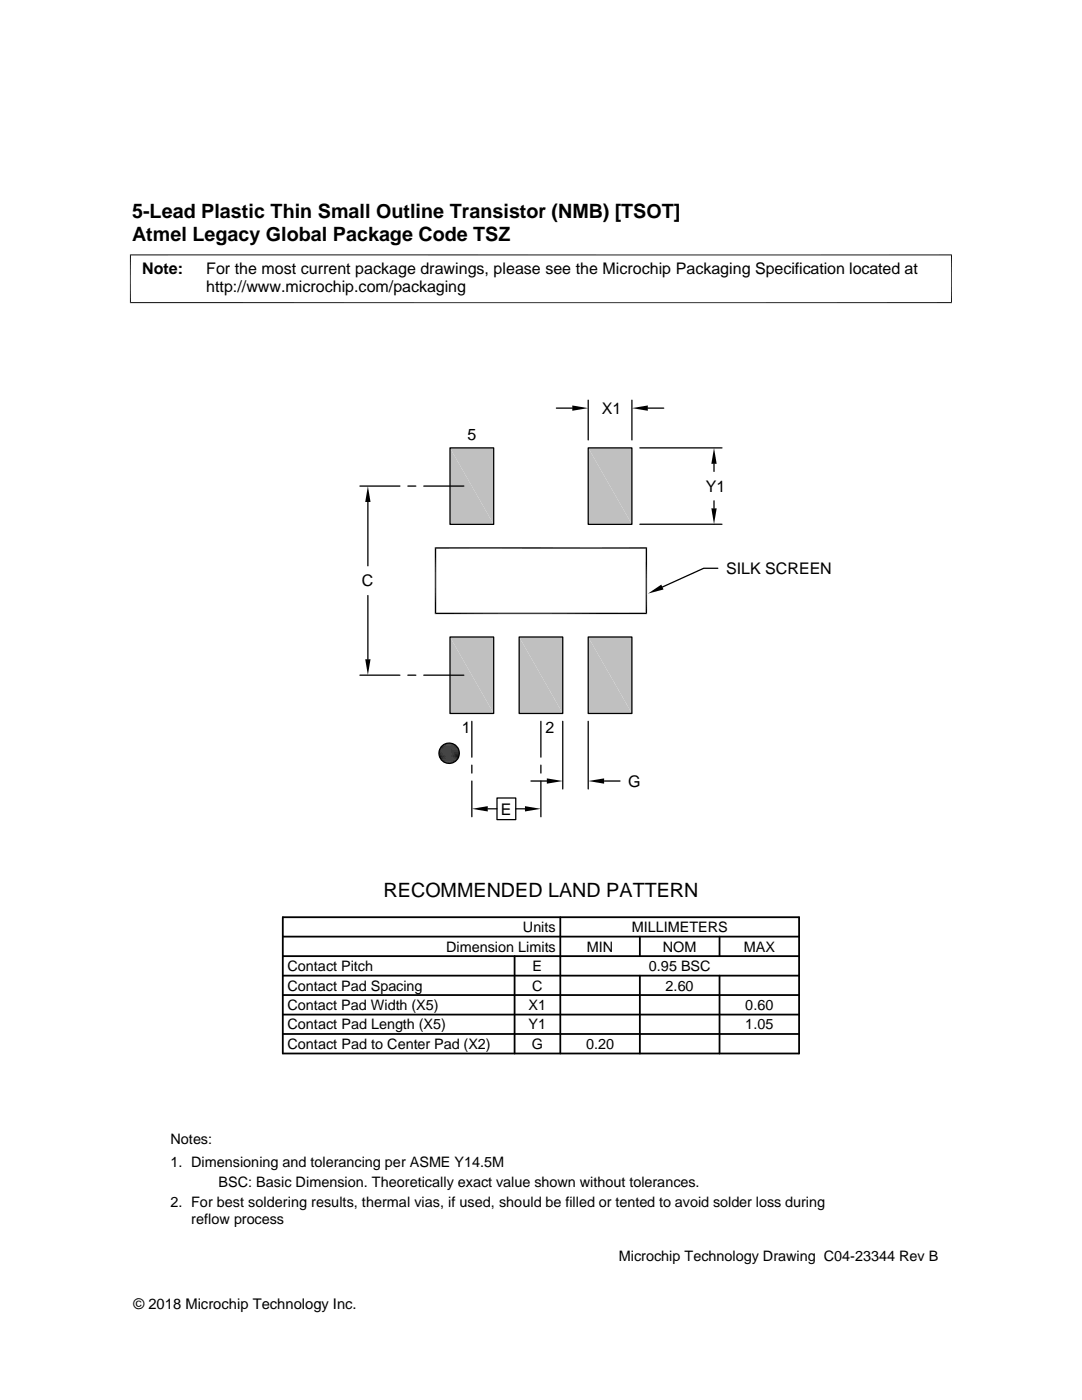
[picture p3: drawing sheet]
<svg xmlns="http://www.w3.org/2000/svg" width="216mm" height="279mm" viewBox="0 0 216 279" stroke-linecap="round" stroke-linejoin="round" font-family="sans-serif">
<defs><g id="words">
<g font-size="3.9">
<text x="26.4" y="43.5">5-Lead Plastic Thin Small Outline Transistor (NMB) [TSOT]</text>
<text x="26.4" y="48">Atmel Legacy Global Package Code TSZ</text>
<text x="76.5" y="178.9">RECOMMENDED LAND PATTERN</text>
</g>
<g font-size="3.2">
<text x="28.4" y="54.6">Note:</text>
<text x="41.1" y="58.3">http://www.microchip.com/packaging</text>
<text x="41.1" y="54.6">For the most current package drawings, please see the Microchip Packaging Specification located at</text>
<text x="120.1" y="82.6">X1</text>
<text x="93.3" y="87.8">5</text>
<text x="140.8" y="98.1">Y1</text>
<text x="72.2" y="117">C</text>
<text x="144.9" y="114.6">SILK SCREEN</text>
<text x="92.2" y="146.2">1</text>
<text x="108.8" y="146.2">2</text>
<text x="125.3" y="157">G</text>
<text x="99.9" y="162.6">E</text>
</g>
<g font-size="2.9">
<text x="89" y="189.9">Dimension Limits</text>
<text x="104.3" y="186">Units</text>
<text x="117.1" y="189.9">MIN</text>
<text x="126" y="186">MILLIMETERS</text>
<text x="132.3" y="189.9">NOM</text>
<text x="148.4" y="189.9">MAX</text>
<text x="57.3" y="197.7">Contact Pad Spacing</text>
<text x="57.3" y="193.8">Contact Pitch</text>
<text x="106.2" y="197.7">C</text>
<text x="106.3" y="193.8">E</text>
<text x="129.5" y="193.8">0.95 BSC</text>
<text x="132.8" y="197.7">2.60</text>
<text x="57.3" y="201.6">Contact Pad Width (X5)</text>
<text x="105.5" y="201.6">X1</text>
<text x="148.7" y="201.6">0.60</text>
<text x="57.3" y="209.3">Contact Pad to Center Pad (X2)</text>
<text x="57.3" y="205.4">Contact Pad Length (X5)</text>
<text x="105.5" y="205.4">Y1</text>
<text x="106.1" y="209.3">G</text>
<text x="116.9" y="209.3">0.20</text>
<text x="148.7" y="205.4">1.05</text>
<text x="34" y="228.3">Notes:</text>
<text x="34" y="232.9">1. Dimensioning and tolerancing per ASME Y14.5M</text>
<text x="43.6" y="236.9">BSC: Basic Dimension. Theoretically exact value shown without tolerances.</text>
<text x="34" y="241">2. For best soldering results, thermal vias, if used, should be filled or tented to avoid solder loss during</text>
<text x="38.1" y="244.3">reflow process</text>
<text x="123.5" y="251.7">Microchip Technology Drawing C04-23344 Rev B</text>
<text x="26.6" y="261.3">© 2018 Microchip Technology Inc.</text>
</g>
</g></defs>
<g fill="#c0c0c0">
<path d="M117.4 89.4l8.7 15.2h-8.7z"/>
<path d="M117.4 89.4h8.7v15.2z"/>
<path d="M89.8 89.4l8.7 15.2h-8.7z"/>
<path d="M89.8 89.4h8.7v15.2z"/>
<path d="M117.4 127.1l8.7 15.3h-8.7z"/>
<path d="M117.4 127.1h8.7v15.3z"/>
<path d="M103.6 127.1l8.7 15.3h-8.7z"/>
<path d="M103.6 127.1h8.7v15.3z"/>
<path d="M89.8 127.1l8.7 15.3h-8.7z"/>
<path d="M89.8 127.1h8.7v15.3z"/>
</g>
<g fill="none" stroke="#000" stroke-width=".25">
<path d="M117.4 79.9v7.9M126.1 79.9v7.9M71.8 97h8M81.4 97h1.6M84.6 97h8M89.8 89.4h8.7v15.2h-8.7zM111 81.4h3.2M117.4 89.4h8.7v15.2h-8.7zM127.7 89.4h16.4M129.3 81.4h3.1M142.5 92.6v1.5M142.5 99.9v1.6"/>
<path d="M73.4 100.2v12.7M73.4 118.9v12.7M127.7 104.6h16.4M143.2 113.4h-2.8l-8.2 3.8M71.8 134.7h8M81.4 134.7h1.6M84.6 134.7h8M89.8 127.1h8.7v15.3h-8.7zM103.6 127.1h8.7v15.3h-8.7zM117.4 127.1h8.7v15.3h-8.7zM94.1 144v7.1M94.1 152.7v1.6"/>
<path d="M94.1 155.9v7.1M99.2 159.3h3.7v4.3h-3.7zM105.9 155.9h3.2M107.9 144v7.1M107.9 152.7v1.6M107.9 155.9v7.1M112.3 144v13.5M117.4 144v13.5M120.5 155.9h3.2M97.3 161.4h1.9M102.9 161.4h1.9"/>
<circle cx="89.6" cy="150.3" r="2.03"/>
</g>
<g fill="none" stroke="#000" stroke-width=".36">
<path d="M56.4 186.9h103M56.4 183h103v27.2h-103zM56.4 190.8h103M56.4 194.7h103M56.4 198.6h103M102.7 190.8v19.4M111.8 183v27.2M127.7 186.9v3.9M127.7 194.7v15.5M143.6 186.9v3.9M143.6 194.7v15.5M56.4 202.5h103"/>
<path d="M56.4 206.4h103"/>
</g>
<g fill="#000">
<path d="M114.2 80.9l3.2 .5-3.2 .6zM126.1 81.4l3.2-.5v1.1zM142.5 89.4l.5 3.2h-1.1zM73.4 97l.5 3.2h-1zM129.3 118.5l2.7-1.8 .4 .9zM141.9 101.5h1.1l-.5 3.1zM72.9 131.6h1l-.5 3.1zM88.6 152.1l1.9 .1zM88.8 148.5l1.8 .1zM88.8 152.2l1.5 .1zM88.8 152.2h1.7zM88.8 148.5h1.7z"/>
<path d="M89 148.4l1.5 .1zM89 152.3h1.1zM89 152.3h1.3zM89 148.4h1.3zM89.2 148.4h1.1zM89.2 152.3h.7zM89.2 152.3h.9zM89.2 148.4h.9zM89.3 148.3l.8 .1zM89.3 152.3h.6zM89.3 148.3h.6zM109.1 155.3l3.2 .6-3.2 .5z"/>
<path d="M117.4 155.9l3.1-.6v1.1zM94.1 161.4l3.2-.5v1zM104.8 160.9l3.1 .5-3.1 .5z"/>
</g>
<g fill="none" stroke="#000" stroke-width=".2">
<path d="M26 50.8v9.7M189.9 50.8v9.7M189.9 50.9h-164M25.9 60.4h164M87.6 150h4M87.6 150.2h4.1M87.6 150.4h4.1M87.6 150.6h4M87.6 150.8h4M87.6 149.8h4M87.7 149.7h3.9M87.7 151h3.9"/>
<path d="M87.7 151.2h3.8M87.7 149.5h3.8M87.8 151.3h3.6M87.8 149.3h3.6M87.9 149.2h3.4M87.9 151.5h3.4M88 151.6h3.2M88 149h3.2M88.2 151.8h2.9M88.2 148.9h2.9M88.3 151.9h2.6M88.3 148.7h2.6"/>
<path d="M88.5 148.6h2.3M88.5 152h2.3M88.6 148.5h2M88.6 152.1h2"/>
</g>
<path d="M86.8 109.4h42.3M86.9 109.2v13.4M129 109.2v13.4M86.8 122.4h42.3" fill="none" stroke="#000" stroke-width=".28"/>
<use href="#words"/>
</svg>
